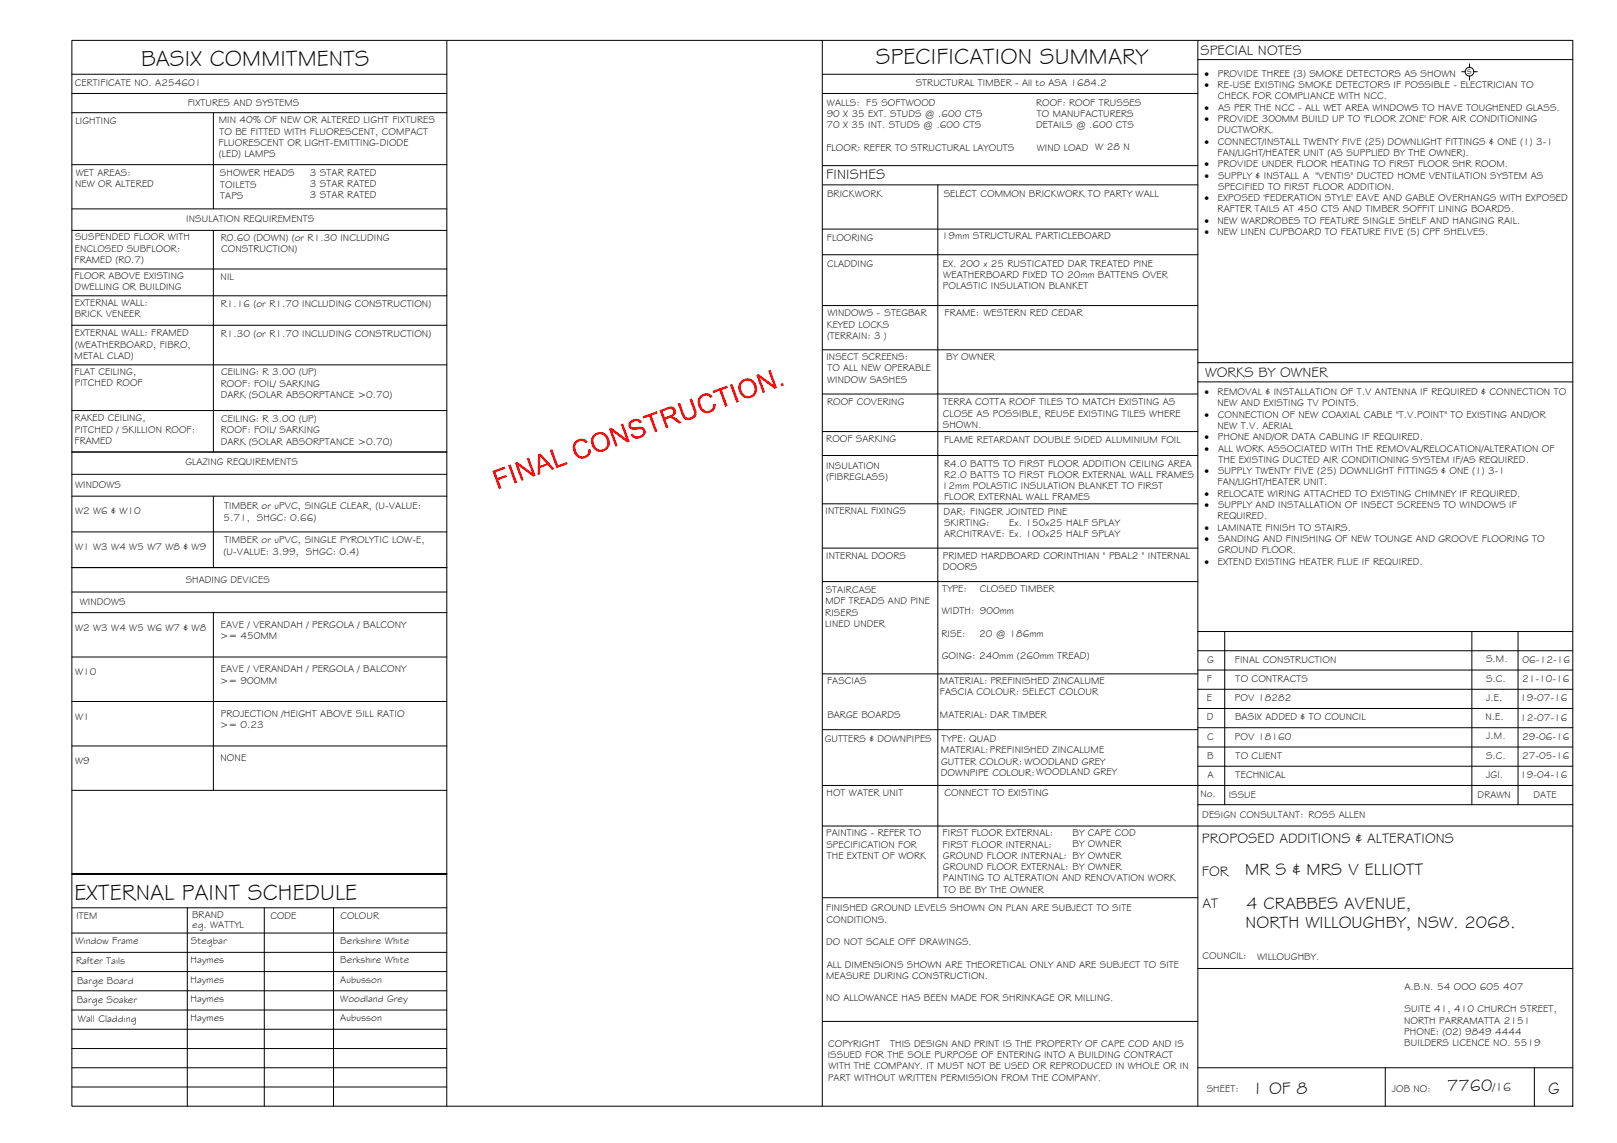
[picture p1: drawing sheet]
<svg xmlns="http://www.w3.org/2000/svg" width="420mm" height="297mm" viewBox="0 0 420 297" stroke-linecap="round" stroke-linejoin="round" font-family="sans-serif">
<defs><g id="words">
<g font-size="5.9">
<text x="36.7" y="17.2">BASIX COMMITMENTS</text>
<text x="227.6" y="16.8">SPECIFICATION SUMMARY</text>
<text x="19.4" y="233.8">EXTERNAL PAINT SCHEDULE</text>
</g>
<g font-size="4.5">
<text x="323.5" y="227.4">MR S &amp; MRS V ELLIOTT</text>
<text x="323.9" y="236.1">4 CRABBES AVENUE,</text>
<text x="323.7" y="241.2">NORTH WILLOUGHBY, NSW. 2068.</text>
<text x="325.3" y="284.2">1 OF 8</text>
<text x="376" y="283.5">7760</text>
<text x="402.3" y="284.2">G</text>
</g>
<g font-size="3.7">
<text x="311.9" y="14.3">SPECIAL NOTES</text>
<text x="214.7" y="46.6">FINISHES</text>
<text x="313.1" y="98.1">WORKS BY OWNER</text>
<text x="312.3" y="219.2">PROPOSED ADDITIONS &amp; ALTERATIONS</text>
<text x="312.3" y="227.5">FOR</text>
<text x="312.4" y="235.9">AT</text>
</g>
<text font-size="3.2" x="387.8" y="283.5">/16</text>
<g font-size="2.6">
<text x="19.5" y="22.5">CERTIFICATE NO. A254601</text>
<text x="237.9" y="22.4">STRUCTURAL TIMBER - All to ASA 1684.2</text>
<text x="313" y="20">·</text>
<text x="313" y="22.9">·</text>
<text x="316.4" y="22.9">RE-USE EXISTING SMOKE DETECTORS IF POSSIBLE - ELECTRICIAN TO</text>
<text x="316.4" y="20">PROVIDE THREE (3) SMOKE DETECTORS AS SHOWN</text>
<text x="381.2" y="19.2">s</text>
<text x="48.8" y="27.5">FIXTURES AND SYSTEMS</text>
<text x="214.9" y="27.4">WALLS: F5 SOFTWOOD</text>
<text x="269.2" y="27.4">ROOF: ROOF TRUSSES</text>
<text x="313" y="28.8">·</text>
<text x="316.5" y="25.8">CHECK FOR COMPLIANCE WITH NCC.</text>
<text x="316.5" y="28.8">AS PER THE NCC - ALL WET AREA WINDOWS TO HAVE TOUGHENED GLASS.</text>
<text x="19.6" y="32.2">LIGHTING</text>
<text x="56.8" y="32">MIN 40% OF NEW OR ALTERED LIGHT FIXTURES</text>
<text x="57" y="35">TO BE FITTED WITH FLUORESCENT, COMPACT</text>
<text x="214.8" y="33.3">70 X 35 INT. STUDS @ .600 CTS</text>
<text x="214.8" y="30.4">90 X 35 EXT. STUDS @ .600 CTS</text>
<text x="269.2" y="33.3">DETAILS @ .600 CTS</text>
<text x="269.4" y="30.4">TO MANUFACTURERS</text>
<text x="313" y="31.7">·</text>
<text x="316.4" y="34.6">DUCTWORK.</text>
<text x="316.4" y="31.7">PROVIDE 300MM BUILD UP TO 'FLOOR ZONE' FOR AIR CONDITIONING</text>
<text x="56.8" y="37.9">FLUORESCENT OR LIGHT-EMITTING-DIODE</text>
<text x="56.9" y="40.8">(LED) LAMPS</text>
<text x="214.7" y="39.2">FLOOR: REFER TO STRUCTURAL LAYOUTS</text>
<text x="269.4" y="39.2">WIND LOAD W 28 N</text>
<text x="313" y="37.6">·</text>
<text x="316.4" y="40.5">FAN/LIGHT/HEATER UNIT (AS SUPPLIED BY THE OWNER).</text>
<text x="316.5" y="37.6">CONNECT/INSTALL TWENTY FIVE (25) DOWNLIGHT FITTINGS &amp; ONE (1) 3-1</text>
<text x="19.7" y="45.8">WET AREAS:</text>
<text x="57.2" y="45.8">SHOWER HEADS</text>
<text x="80.5" y="45.6">3 STAR RATED</text>
<text x="313" y="43.4">·</text>
<text x="313" y="46.4">·</text>
<text x="316.4" y="43.4">PROVIDE UNDER FLOOR HEATING TO FIRST FLOOR SHR ROOM.</text>
<text x="316.5" y="46.4">SUPPLY &amp; INSTALL A &quot;VENTIS&quot; DUCTED HOME VENTILATION SYSTEM AS</text>
<text x="19.5" y="48.7">NEW OR ALTERED</text>
<text x="57.2" y="48.7">TOILETS</text>
<text x="57.2" y="51.7">TAPS</text>
<text x="80.5" y="48.6">3 STAR RATED</text>
<text x="80.5" y="51.5">3 STAR RATED</text>
<text x="214.9" y="51.2">BRICKWORK</text>
<text x="245.2" y="51.2">SELECT COMMON BRICKWORK TO PARTY WALL</text>
<text x="313" y="52.3">·</text>
<text x="316.4" y="52.3">EXPOSED 'FEDERATION STYLE' EAVE AND GABLE OVERHANGS WITH EXPOSED</text>
<text x="316.5" y="49.3">SPECIFIED TO FIRST FLOOR ADDITION.</text>
<text x="48.4" y="57.8">INSULATION REQUIREMENTS</text>
<text x="313" y="58.1">·</text>
<text x="316.4" y="55.2">RAFTER TAILS AT 450 CTS AND TIMBER SOFFIT LINING BOARDS.</text>
<text x="316.4" y="58.1">NEW WARDROBES TO FEATURE SINGLE SHELF AND HANGING RAIL.</text>
<text x="19.4" y="65.4">ENCLOSED SUBFLOOR:</text>
<text x="19.5" y="62.5">SUSPENDED FLOOR WITH</text>
<text x="57.3" y="62.7">R0.60 (DOWN) (or R1.30 INCLUDING</text>
<text x="57.4" y="65.6">CONSTRUCTION)</text>
<text x="214.8" y="62.7">FLOORING</text>
<text x="244.8" y="62.2">19mm STRUCTURAL PARTICLEBOARD</text>
<text x="313" y="61.1">·</text>
<text x="316.4" y="61.1">NEW LINEN CUPBOARD TO FEATURE FIVE (5) CPF SHELVES.</text>
<text x="19.4" y="68.3">FRAMED (R0.7)</text>
<text x="214.9" y="69.4">CLADDING</text>
<text x="245" y="69.3">EX. 200 x 25 RUSTICATED DAR TREATED PINE</text>
<text x="19.4" y="72.5">FLOOR ABOVE EXISTING</text>
<text x="19.4" y="75.5">DWELLING OR BUILDING</text>
<text x="57.3" y="72.7">NIL</text>
<text x="245" y="75.2">POLASTIC INSULATION BLANKET</text>
<text x="245.1" y="72.3">WEATHERBOARD FIXED TO 20mm BATTENS OVER</text>
<text x="19.4" y="79.5">EXTERNAL WALL:</text>
<text x="19.4" y="82.4">BRICK VENEER</text>
<text x="57.3" y="79.7">R1.16 (or R1.70 INCLUDING CONSTRUCTION)</text>
<text x="215" y="82.2">WINDOWS - STEGBAR</text>
<text x="245.5" y="82.2">FRAME: WESTERN RED CEDAR</text>
<text x="19.4" y="87.4">EXTERNAL WALL: FRAMED</text>
<text x="57.3" y="87.6">R1.30 (or R1.70 INCLUDING CONSTRUCTION)</text>
<text x="214.8" y="85.1">KEYED LOCKS</text>
<text x="214.9" y="88.1">(TERRAIN: 3 )</text>
<text x="19.4" y="93.3">METAL CLAD)</text>
<text x="19.4" y="90.3">(WEATHERBOARD, FIBRO,</text>
<text x="214.7" y="93.6">INSECT SCREENS:</text>
<text x="245.8" y="93.6">BY OWNER</text>
<text x="19.4" y="97.4">FLAT CEILING,</text>
<text x="19.4" y="100.3">PITCHED ROOF</text>
<text x="57.3" y="100.5">ROOF: FOIL/ SARKING</text>
<text x="57.4" y="97.6">CEILING: R 3.00 (UP)</text>
<text x="214.9" y="99.5">WINDOW SASHES</text>
<text x="215" y="96.5">TO ALL NEW OPERABLE</text>
<text x="57.3" y="103.4">DARK (SOLAR ABSORPTANCE &gt;0.70)</text>
<text x="214.9" y="105.1">ROOF COVERING</text>
<text x="245.1" y="105.4">TERRA COTTA ROOF TILES TO MATCH EXISTING AS</text>
<text x="313" y="102.7">·</text>
<text x="316.4" y="102.7">REMOVAL &amp; INSTALLATION OF T.V ANTENNA IF REQUIRED &amp; CONNECTION TO</text>
<text x="316.4" y="105.6">NEW AND EXISTING TV POINTS.</text>
<text x="19.4" y="109.5">RAKED CEILING,</text>
<text x="19.4" y="112.4">PITCHED / SKILLION ROOF:</text>
<text x="57.3" y="112.6">ROOF: FOIL/ SARKING</text>
<text x="57.4" y="109.7">CEILING: R 3.00 (UP)</text>
<text x="244.9" y="108.3">CLOSE AS POSSIBLE, REUSE EXISTING TILES WHERE</text>
<text x="245" y="111.2">SHOWN.</text>
<text x="313" y="108.6">·</text>
<text x="316.4" y="111.5">NEW T.V. AERIAL</text>
<text x="316.5" y="108.6">CONNECTION OF NEW COAXIAL CABLE &quot;T.V.POINT&quot; TO EXISTING AND/OR</text>
<text x="19.4" y="115.3">FRAMED</text>
<text x="57.3" y="115.6">DARK (SOLAR ABSORPTANCE &gt;0.70)</text>
<text x="214.7" y="114.9">ROOF SARKING</text>
<text x="245.3" y="115">FLAME RETARDANT DOUBLE SIDED ALUMINIUM FOIL</text>
<text x="313" y="114.4">·</text>
<text x="313" y="117.4">·</text>
<text x="316.4" y="114.4">PHONE AND/OR DATA CABLING IF REQUIRED.</text>
<text x="316.5" y="117.4">ALL WORK ASSOCIATED WITH THE REMOVAL/RELOCATION/ALTERATION OF</text>
<text x="48.2" y="120.9">GLAZING REQUIREMENTS</text>
<text x="214.6" y="121.9">INSULATION</text>
<text x="214.7" y="124.9">(FIBREGLASS)</text>
<text x="245.3" y="121.2">R4.0 BATTS TO FIRST FLOOR ADDITION CEILING AREA</text>
<text x="245.3" y="124.2">R2.0 BATTS TO FIRST FLOOR EXTERNAL WALL FRAMES</text>
<text x="313" y="123.2">·</text>
<text x="316.5" y="123.2">SUPPLY TWENTY FIVE (25) DOWNLIGHT FITTINGS &amp; ONE (1) 3-1</text>
<text x="316.6" y="120.3">THE EXISTING DUCTED AIR CONDITIONING SYSTEM IF/AS REQUIRED.</text>
<text x="19.5" y="126.8">WINDOWS</text>
<text x="244.8" y="127.1">12mm POLASTIC INSULATION BLANKET TO FIRST</text>
<text x="245.3" y="130">FLOOR EXTERNAL WALL FRAMES</text>
<text x="313" y="129.1">·</text>
<text x="316.4" y="126.2">FAN/LIGHT/HEATER UNIT.</text>
<text x="316.4" y="129.1">RELOCATE WIRING ATTACHED TO EXISTING CHIMNEY IF REQUIRED.</text>
<text x="19.5" y="133.7">W2 W6 &amp; W10</text>
<text x="58" y="135.3">5.71, SHGC: 0.66)</text>
<text x="58.3" y="132.4">TIMBER or uPVC, SINGLE CLEAR, (U-VALUE:</text>
<text x="214.5" y="133.6">INTERNAL FIXINGS</text>
<text x="245.2" y="133.7">DAR: FINGER JOINTED PINE</text>
<text x="245.3" y="136.7">SKIRTING:</text>
<text x="262.3" y="136.7">Ex. 150x25 HALF SPLAY</text>
<text x="313" y="132">·</text>
<text x="313" y="137.9">·</text>
<text x="316.4" y="135">REQUIRED.</text>
<text x="316.4" y="137.9">LAMINATE FINISH TO STAIRS.</text>
<text x="316.5" y="132">SUPPLY AND INSTALLATION OF INSECT SCREENS TO WINDOWS IF</text>
<text x="19.5" y="143">W1 W3 W4 W5 W7 W8 &amp; W9</text>
<text x="58.3" y="141.2">TIMBER or uPVC, SINGLE PYROLYTIC LOW-E,</text>
<text x="245.3" y="139.6">ARCHITRAVE: Ex. 100x25 HALF SPLAY</text>
<text x="313" y="140.8">·</text>
<text x="316.5" y="143.8">GROUND FLOOR.</text>
<text x="316.5" y="140.8">SANDING AND FINISHING OF NEW TOUNGE AND GROOVE FLOORING TO</text>
<text x="58.1" y="144.2">(U-VALUE: 3.99, SHGC: 0.4)</text>
<text x="214.7" y="145.3">INTERNAL DOORS</text>
<text x="245" y="148.2">DOORS</text>
<text x="245" y="145.2">PRIMED HARDBOARD CORINTHIAN &quot; PBAL2 &quot; INTERNAL</text>
<text x="313" y="146.7">·</text>
<text x="316.4" y="146.7">EXTEND EXISTING HEATER FLUE IF REQUIRED.</text>
<text x="48.3" y="151.4">SHADING DEVICES</text>
<text x="214.6" y="154.2">STAIRCASE</text>
<text x="244.8" y="153.7">TYPE:</text>
<text x="254.6" y="153.7">CLOSED TIMBER</text>
<text x="20.7" y="157.3">WINDOWS</text>
<text x="214.4" y="160">RISERS</text>
<text x="214.5" y="157.1">MDF TREADS AND PINE</text>
<text x="244.8" y="159.6">WIDTH: 900mm</text>
<text x="19.5" y="164">W2 W3 W4 W5 W6 W7 &amp; W8</text>
<text x="57.2" y="166.1">&gt;= 450MM</text>
<text x="57.3" y="163.2">EAVE / VERANDAH / PERGOLA / BALCONY</text>
<text x="214.4" y="163">LINED UNDER</text>
<text x="244.6" y="165.4">RISE:</text>
<text x="254.5" y="165.5">20 @ 186mm</text>
<text x="244.7" y="171.3">GOING: 240mm (260mm TREAD)</text>
<text x="313.7" y="172.2">G</text>
<text x="320.9" y="172.2">FINAL CONSTRUCTION</text>
<text x="386.1" y="172.1">S.M.</text>
<text x="395.6" y="172.3">06-12-16</text>
<text x="19.5" y="175.5">W10</text>
<text x="57.2" y="177.6">&gt;= 900MM</text>
<text x="57.3" y="174.7">EAVE / VERANDAH / PERGOLA / BALCONY</text>
<text x="214.9" y="177.8">FASCIAS</text>
<text x="244.2" y="177.8">MATERIAL: PREFINISHED ZINCALUME</text>
<text x="313.6" y="177.2">F</text>
<text x="321.1" y="177.2">TO CONTRACTS</text>
<text x="386.1" y="177.2">S.C.</text>
<text x="395.5" y="177.3">21-10-16</text>
<text x="244.2" y="180.7">FASCIA COLOUR: SELECT COLOUR</text>
<text x="313.6" y="182.2">E</text>
<text x="320.9" y="182.2">POV 18282</text>
<text x="386.2" y="182.1">J.E.</text>
<text x="395" y="182.3">19-07-16</text>
<text x="19.5" y="187">W1</text>
<text x="57.2" y="189.2">&gt;= 0.23</text>
<text x="57.4" y="186.3">PROJECTION /HEIGHT ABOVE SILL RATIO</text>
<text x="215" y="186.5">BARGE BOARDS</text>
<text x="244.2" y="186.7">MATERIAL: DAR TIMBER</text>
<text x="313.6" y="187.2">D</text>
<text x="320.9" y="187.2">BASIX ADDED &amp; TO COUNCIL</text>
<text x="386" y="187.1">N.E.</text>
<text x="395" y="187.3">12-07-16</text>
<text x="57.3" y="197.8">NONE</text>
<text x="214.3" y="192.7">GUTTERS &amp; DOWNPIPES</text>
<text x="244.5" y="195.8">MATERIAL:PREFINISHED ZINCALUME</text>
<text x="244.7" y="192.9">TYPE: QUAD</text>
<text x="313.6" y="197.2">B</text>
<text x="313.7" y="192.2">C</text>
<text x="320.9" y="192.2">POV 18160</text>
<text x="321.1" y="197.2">TO CLIENT</text>
<text x="386.1" y="197.2">S.C.</text>
<text x="386.2" y="192.1">J.M.</text>
<text x="395.5" y="197.3">27-05-16</text>
<text x="395.5" y="192.3">29-06-16</text>
<text x="19.5" y="198.6">W9</text>
<text x="244.5" y="201.7">DOWNPIPE COLOUR:WOODLAND GREY</text>
<text x="244.5" y="198.7">GUTTER COLOUR: WOODLAND GREY</text>
<text x="313.7" y="202.2">A</text>
<text x="321.1" y="202.2">TECHNICAL</text>
<text x="386.2" y="202.2">JGI.</text>
<text x="395" y="202.3">19-04-16</text>
<text x="214.8" y="206.8">HOT WATER UNIT</text>
<text x="245.4" y="207">CONNECT TO EXISTING</text>
<text x="311.9" y="207.1">No.</text>
<text x="319.3" y="207.3">ISSUE</text>
<text x="383.9" y="207.5">DRAWN</text>
<text x="398.5" y="207.4">DATE</text>
<text x="312.4" y="212.6">DESIGN CONSULTANT: ROSS ALLEN</text>
<text x="214.7" y="217.3">PAINTING - REFER TO</text>
<text x="214.7" y="220.3">SPECIFICATION FOR</text>
<text x="244.9" y="217.3">FIRST FLOOR EXTERNAL:</text>
<text x="244.9" y="220.3">FIRST FLOOR INTERNAL:</text>
<text x="278.7" y="217.2">BY CAPE COD</text>
<text x="278.7" y="220.1">BY OWNER</text>
<text x="214.8" y="223.2">THE EXTENT OF WORK</text>
<text x="245" y="223.2">GROUND FLOOR INTERNAL: BY OWNER</text>
<text x="245" y="226.1">GROUND FLOOR EXTERNAL: BY OWNER</text>
<text x="245" y="229.1">PAINTING TO ALTERATION AND RENOVATION WORK</text>
<text x="245.1" y="232">TO BE BY THE OWNER</text>
<text x="19.8" y="238.9">ITEM</text>
<text x="49.9" y="238.6">BRAND</text>
<text x="70.3" y="238.9">CODE</text>
<text x="88.5" y="238.8">COLOUR</text>
<text x="214.7" y="236.8">FINISHED GROUND LEVELS SHOWN ON PLAN ARE SUBJECT TO SITE</text>
<text x="214.8" y="239.7">CONDITIONS.</text>
<text x="19.6" y="245.4">Window Frame</text>
<text x="49.6" y="245.4">Stegbar</text>
<text x="50" y="241.1">eg. WATTYL</text>
<text x="88.4" y="245.3">Berkshire White</text>
<text x="214.7" y="245.6">DO NOT SCALE OFF DRAWINGS.</text>
<text x="19.8" y="250.4">Rafter Tails</text>
<text x="49.5" y="250.4">Haymes</text>
<text x="88.4" y="250.4">Berkshire White</text>
<text x="214.8" y="251.5">ALL DIMENSIONS SHOWN ARE THEORETICAL ONLY AND ARE SUBJECT TO SITE</text>
<text x="312.5" y="249.3">COUNCIL:</text>
<text x="326.6" y="249.4">WILLOUGHBY.</text>
<text x="20" y="255.8">Barge Board</text>
<text x="49.5" y="255.4">Haymes</text>
<text x="88.4" y="255.3">Aubusson</text>
<text x="214.7" y="254.4">MEASURE DURING CONSTRUCTION.</text>
<text x="364.9" y="257.3">A.B.N. 54 OOO 605 407</text>
<text x="19.9" y="260.6">Barge Soaker</text>
<text x="49.5" y="260.4">Haymes</text>
<text x="88.4" y="260.3">Woodland Grey</text>
<text x="214.7" y="260.3">NO ALLOWANCE HAS BEEN MADE FOR SHRINKAGE OR MILLING.</text>
<text x="364.9" y="263.1">SUITE 41, 410 CHURCH STREET,</text>
<text x="20.2" y="265.7">Wall Cladding</text>
<text x="49.5" y="265.4">Haymes</text>
<text x="88.4" y="265.3">Aubusson</text>
<text x="364.8" y="266">NORTH PARRAMATTA 2151</text>
<text x="364.9" y="269">PHONE: (02) 9849 4444</text>
<text x="215.1" y="274.9">ISSUED FOR THE SOLE PURPOSE OF ENTERING INTO A BUILDING CONTRACT</text>
<text x="215.2" y="272">COPYRIGHT</text>
<text x="231.3" y="272">THIS DESIGN AND PRINT IS THE PROPERTY OF CAPE COD AND IS</text>
<text x="364.9" y="271.9">BUILDERS LICENCE NO. 5519</text>
<text x="215.2" y="280.8">PART WITHOUT WRITTEN PERMISSION FROM THE COMPANY.</text>
<text x="215.3" y="277.9">WITH THE COMPANY. IT MUST NOT BE USED OR REPRODUCED IN WHOLE OR IN</text>
<text x="313.6" y="283.8">SHEET:</text>
<text x="361.7" y="283.9">JOB NO:</text>
</g>
</g></defs>
<!-- layer: BORDER -->
<g fill="none" stroke="#000" stroke-width=".26">
<path d="M18.7 10.5h390v277h-390zM116.1 10.5v277M213.7 19.3h97.5M213.7 10.5v277M311.2 15.5h97.5M311.2 10.5v277M213.7 24.3h97.5M213.7 59.5h97.5M213.8 48h97.4M213.8 43h97.4M243.7 48v185.3M213.7 79.4h97.5"/>
<path d="M213.7 66.2h97.5M213.7 90.9h97.5M311.2 94.2h97.5M311.2 99.2h97.5M213.7 112.2h97.5M213.7 102.4h97.5M213.7 118.4h97.5M213.7 130.9h97.5M213.7 142.4h97.5M213.7 151.1h97.5M213.7 175.1h97.5M311.2 179.1h97.5"/>
<path d="M311.2 174.1h97.5M311.2 169.1h97.5M311.2 164.1h97.5M318.2 164.1v45M382.4 164.1v45M394.4 164.1v45M213.7 189.6h97.5M311.2 199.1h97.5M311.2 194.1h97.5M311.2 189.1h97.5M311.2 184.1h97.5M213.7 204.1h195"/>
<path d="M213.7 214.7h195M311.2 209.1h97.5M18.7 235.9h97.4M48.7 235.9v51.6M68.7 235.9v51.6M86.7 235.9v51.6M116.1 227.1h-97.4h97.4M213.7 233.3h97.5M18.7 242.5h97.4M18.7 247.5h97.4M18.7 252.5h97.4M18.7 257.5h97.4"/>
<path d="M311.2 251.7h97.5M18.7 277.5h97.4M18.7 262.5h97.4M18.7 267.5h97.4M18.7 272.5h97.4M213.7 265.4h97.5M311.2 277.5h97.5M359.9 277.5v10M398.7 277.5v10M18.7 282.5h97.4"/>
</g>
<!-- layer: BASIX -->
<g fill="none" stroke="#000" stroke-width=".26">
<path d="M18.7 19.3h97.4M18.7 24.3h97.4M18.7 29.3h97.4M55.4 29.3v25M18.7 42.8h97.4M18.7 54.3h97.4M18.7 59.9h97.4M55.4 59.9v57.6M18.7 69.9h97.4M18.7 76.9h97.4M18.7 84.5h97.4M18.7 94.8h97.4"/>
<path d="M18.7 117.5h97.4M18.7 106.7h97.4M18.7 138.2h97.4M18.7 123.3h97.4M18.7 128.9h97.4M55.4 128.9v18.6M18.7 153.9h97.4M18.7 159.2h97.4M55.4 159.2v46.2M116.1 147.5h-97.4h97.4M18.7 170.7h97.4M18.7 182.3h97.4"/>
<path d="M18.7 193.9h97.4M18.7 205.4h97.4"/>
</g>
<!-- layer: SERVICES -->
<g fill="none" stroke="#000" stroke-width=".26">
<path d="M379.8 18.6h.9M381.8 16.6v.9M381.8 19.8v1M383 18.6h.9"/>
<circle cx="381.8" cy="18.6" r="1.13"/>
</g>
<!-- layer: Stamp - Final Construction -->
<g fill="#f00">
<path d="M127.9 122.4l3.2-1.1 .2 .5-2.5 .9 .5 1.5 2.2-.8 .2 .5-2.2 .8 .8 2.2-.6 .2z"/>
<path d="M132 120.9l.7-.2 1.7 4.7-.7 .2z"/>
<path d="M133.8 120.3l.6-.2 3.8 2.8-1.3-3.7 .6-.3 1.7 4.7-.7 .3-3.8-2.8 1.4 3.7-.6 .2z"/>
<path d="M142.9 117l.6-.3 1.5 4.2 2.3-.8 .2 .5-2.9 1.1z"/>
<path d="M149.5 114.7l.7-.5 1.2-.2 .7 .3 .6 .5-.5 .4-.8-.6-.9 .1-.8 .6-.2 1.1 .5 1.4 .5 .6 .6 .2 .8-.1 .5-.3 .4-.7v-.7l.7-.1-.2 1.3-.5 .6-.8 .5-1.1 .1-.6-.2-.7-.6-.5-.9-.3-1.1 .2-1z"/>
<path d="M158.2 111.4l.6-.2 3.9 2.8-1.4-3.7 .6-.2 1.7 4.7-.6 .2-3.8-2.8 1.3 3.7-.6 .2z"/>
<path d="M163.7 109.5l.8-.5 1-.2 .7 .2 .6 .8-.6 .2-.3-.4-.5-.2-.9 .2-.5 .5a.73 .73 0 0 0 .2 .9 .73 .73 0 0 0 .9 0l1.4-.1 .7 .2 .5 .7 .1 .7-.5 .8-.8 .5-1.2 .2-.7-.2-.7-.9 .6-.2 .5 .6 .8 .1 .9-.3 .5-.7a1.22 1.22 0 0 0-1.9-.8h-1.1l-.7-.4-.2-.9z"/>
<path d="M166.9 108.2l3.8-1.3 .2 .5-1.6 .6 1.5 4.1-.6 .2-1.5-4.1-1.5 .6z"/>
<path d="M176.1 104.9l.6-.2 1.4 3.5 .5 .3h.8l.6-.3 .3-.6-.1-1.1-1.1-2.7 .7-.3 1.2 3.4v.8l-.3 .6-.6 .5-.9 .3-1.3-.1-.6-.8z"/>
<path d="M181.8 103.1l.6-.6 1-.3 1 .2 .5 .3 .3 .4-.6 .3-.8-.6-1.1 .2-.6 .7-.1 1 .5 1.4 1.1 .7 1.1-.3 .5-.5 .1-1 .7-.1-.1 .9-.5 .9-.7 .5-.8 .2-.9-.1-.7-.5-.7-.8-.3-1.2v-.9z"/>
<path d="M185.2 101.6l3.7-1.4 .2 .6-1.5 .5 1.5 4.2-.7 .2-1.5-4.1-1.5 .5z"/>
<path d="M189.7 100l.6-.3 1.7 4.7-.6 .3z"/>
<path d="M196.5 97.5l.6-.3 3.8 2.8-1.3-3.7 .6-.2 1.7 4.7-.6 .2-3.9-2.8 1.4 3.8-.6 .2z"/>
<path d="M202.8 99.8l.6-.3 .3 .7-.7 .2z"/>
<path d="M139.8 118.1l.7-.3 3.6 4-.7 .3-1.1-1.2-1.9 .7v1.6l-.7 .3zM140.3 118.5v2.5l1.7-.5z"/>
<path d="M154.2 113l.7-.5 1-.2 .9 .1 .8 .6 .6 1 .3 1.1-.2 .8-.5 .8-.9 .6-1.1 .1-.7-.2-.9-.6-.4-.8-.2-1v-.8zM154.8 113.3l-.5 .6-.1 .5 .5 1.6 1 .8 .7 .1 .7-.4 .5-.5 .2-.6-.2-1.1-.3-.7-.5-.5-.7-.2z"/>
<path d="M171.4 106.6l2.5-.9h1l.6 .6 .1 .9-.2 .6-.7 .5 .9 .3 1.6 1.2-.8 .3-1.7-1.3-.4-.2-.7 .1-.7 .3 .8 2.1-.6 .2zM172.2 106.9l.5 1.6 1.7-.6 .6-.7-.2-.7-.5-.3z"/>
<path d="M192.4 99.1l.8-.5 .9-.3 1 .2 .8 .6 .5 .7 .3 1.1-.1 1.1-.7 .9-.9 .5-.9 .1-.8-.2-.7-.6-.5-.8-.3-1 .1-1zM193 99.4l-.4 .5-.1 .8 .5 1.5 1.1 .7 1.3-.3 .5-.6 .2-.6-.2-1-.4-.8-.4-.4-.7-.3-.7 .1z"/>
</g>
<use href="#words"/>
</svg>
